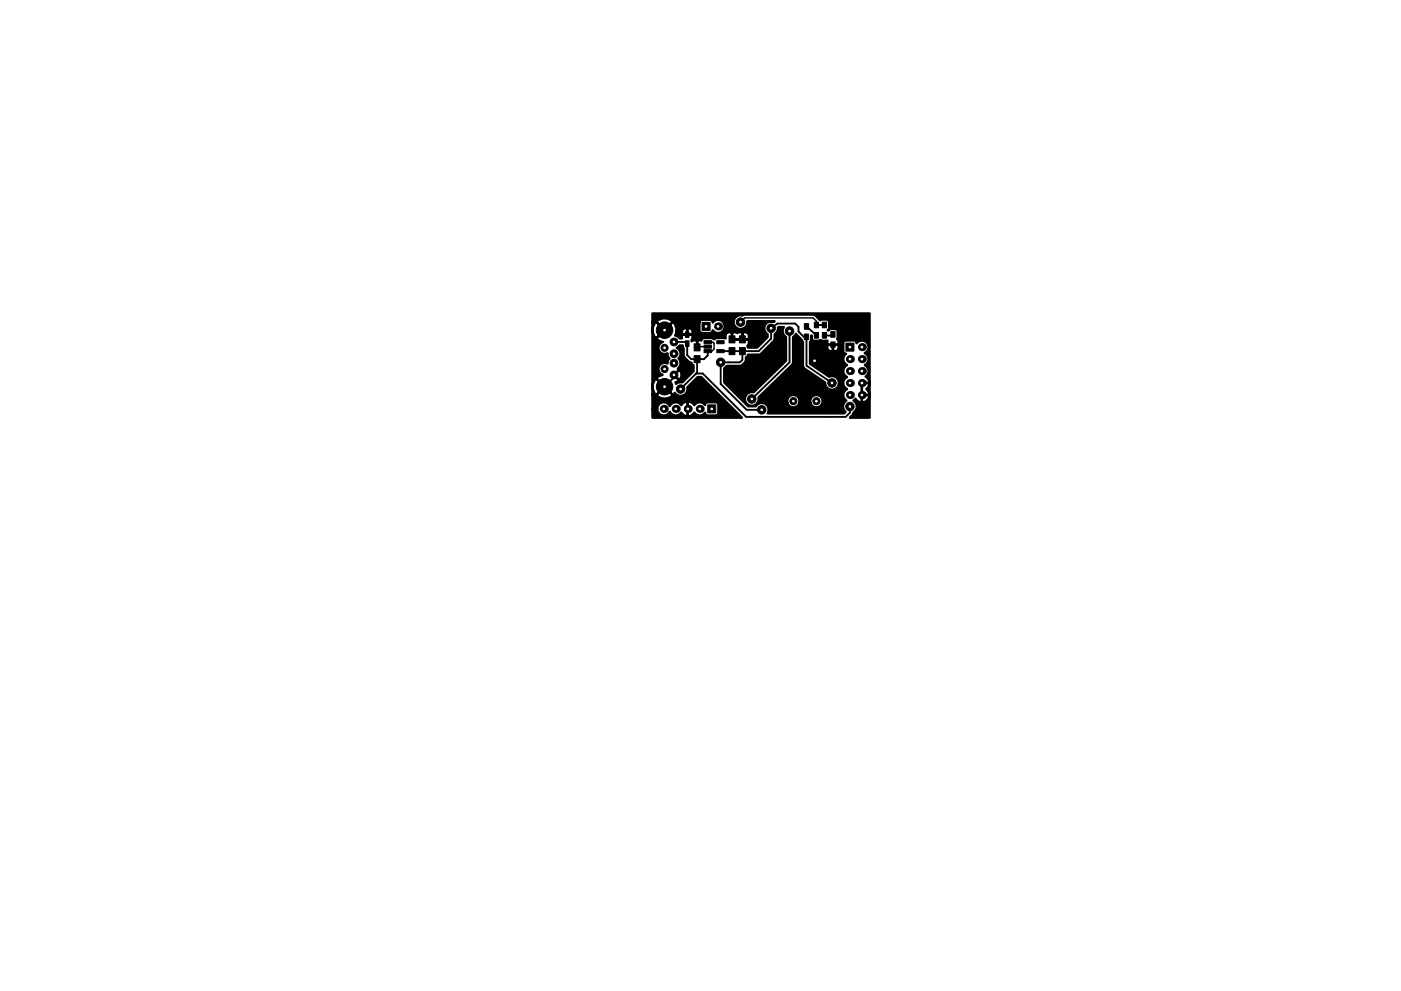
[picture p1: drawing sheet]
<svg xmlns="http://www.w3.org/2000/svg" width="297mm" height="210mm" viewBox="0 0 297 210" stroke-linecap="round" stroke-linejoin="round" font-family="sans-serif">
<g fill="#000" stroke="#000" stroke-width=".21">
<path d="M145.3 70.4h.8v1.2h-.8zM145.3 72.3h.8v1.2h-.8zM147.2 75.4h1.2v1.5h-1.2zM147.2 72.9h1.2v1.5h-1.2zM149.3 74.2h1.5v.6h-1.5zM149.3 73.2h1.5v.7h-1.5zM149.3 72.3h1.5v.6h-1.5zM148.9 68.4h1.7v1.7h-1.7zM152 72.3h1.5v.6h-1.5zM152 74.2h1.5v.6h-1.5zM154.6 73.7h1.2v1.5h-1.2zM154.6 71.2h1.2v1.5h-1.2z"/>
<path d="M156.8 73.7h1.2v1.5h-1.2zM156.8 71.2h1.2v1.5h-1.2zM170.5 68.7h.9v1.2h-.9zM170.5 70.9h.9v1.2h-.9zM172.6 70.5h1v1.2h-1zM172.6 68.3h1v1.2h-1zM174.3 70.5h1v1.2h-1zM174.3 68.3h1v1.2h-1zM176.2 72.5h.8v1.2h-.8zM176.2 70.3h.8v1.2h-.8zM179.3 72.8h1.7v1.7h-1.7zM150 85.9h1.8v1.7h-1.8z"/>
<circle cx="140.9" cy="78.3" r=".75"/>
<circle cx="140.9" cy="73.8" r=".75"/>
<circle cx="140.9" cy="70" r="1.75"/>
<circle cx="142.9" cy="77" r=".82"/>
<circle cx="142.9" cy="75" r=".82"/>
<circle cx="142.9" cy="79.5" r=".82"/>
<circle cx="142.9" cy="72.5" r=".82"/>
<circle cx="152.8" cy="76.9" r=".9"/>
<circle cx="157" cy="68.3" r=".9"/>
<circle cx="163.5" cy="69.6" r=".9"/>
<circle cx="167.4" cy="70.2" r=".9"/>
<circle cx="172.7" cy="76.5" r=".9"/>
<circle cx="140.9" cy="82" r="1.75"/>
<circle cx="144.3" cy="82.5" r=".9"/>
<circle cx="159.4" cy="84.6" r=".9"/>
<circle cx="161.5" cy="86.9" r=".9"/>
<circle cx="168.2" cy="85.1" r=".75"/>
<circle cx="173.1" cy="85.1" r=".75"/>
<circle cx="176.4" cy="81.2" r=".9"/>
<circle cx="180.2" cy="86.2" r=".9"/>
</g>
<g fill="#000">
<circle cx="152.2" cy="69.2" r=".85"/>
<circle cx="180.2" cy="78.7" r=".85"/>
<circle cx="180.2" cy="76.2" r=".85"/>
<circle cx="182.7" cy="73.6" r=".85"/>
<circle cx="182.7" cy="76.2" r=".85"/>
<circle cx="182.7" cy="78.7" r=".85"/>
<circle cx="140.7" cy="86.7" r=".85"/>
<circle cx="143.3" cy="86.7" r=".85"/>
<circle cx="145.8" cy="86.7" r=".85"/>
<circle cx="148.4" cy="86.7" r=".85"/>
<circle cx="180.2" cy="81.3" r=".85"/>
<circle cx="180.2" cy="83.8" r=".85"/>
<circle cx="182.7" cy="83.8" r=".85"/>
<circle cx="182.7" cy="81.3" r=".85"/>
</g>
<path d="M142.9 79.5v.5l-2 2M142.9 72.5h2.4M145.7 72.9v2.4l.9 .9h2.6l.8-.8v-.9M147.6 79.2h1.4l9.2 9.2h21.1l.9-.9v-1.3M148.1 75.9l-.3 .3v2.8l-3.5 3.5M148.2 74l-.2 .2M152.8 74.5h8.1l2.6-2.7v-2.2l1.3-1h3.8l.7 .7v1l1.1 1.2h.6v6.1l5.4 3.6M157.5 74.5h-.1v1.8l-.5 .6h-4.1v4.5l5.5 5.5h3.2M167.4 70.2v6.7l-8 7.7M171 69.3l2 1.8M173.1 68.9l1.7 .1M174.8 71.1l1.5 .1" fill="none" stroke="#000" stroke-width=".4"/>
<path d="M148 76.3v.4M163.5 69.6v.1M163.5 69.7h.1M170.6 71.1l.4 .4M173 68.9h.1M173 71.1h.1M174.8 68.9v.1M174.8 71.1h.1M176.6 70.9l-.3 .3M161.5 86.9l-.1 .2M176.4 81.3h.1" fill="none" stroke="#000" stroke-width=".25"/>
<path d="M145.3 72.5l.4 .4M147.8 76.2l-.1 .1M150 73.5h-2.1l-.1 .2M150 72.6h1.2l.2 .2v1.2l-.5 .5h-.9M157 68.3l.9-.9h14.5l.7 .7v.8" fill="none" stroke="#000" stroke-width=".3"/>
<path d="M143.5 73.8l.6-.5h.7l.1 .6v1.4a2.43 2.43 0 0 0 1.4 1.6h.3l.2 .4 .2 .2v1.2l-2.3 2.4a1.33 1.33 0 0 0-1.4 .4l-.1-.4 .6-.3 .1-.2-1-1 1 .9h.3a1.61 1.61 0 0 0 0-1.9l-.3-.1-1 1 1-1-.2-.3a1.36 1.36 0 0 0 .1-2.2 1.34 1.34 0 0 0-.3-2.2zM138.3 66.5h46.1v22.1h-4.2l.5-.5 .3-.6a1.49 1.49 0 0 0-.1-2.5l.5-.4 .5 .6 .6 .2 .2-.2v-1.4v1.4l.3 .2a1.6 1.6 0 0 0 1.3-1.3l-.1-.3h-1.5v-2.5v2.5h1.5l.1-.2-.3-.7-.3-.4 .3-.3 .3-.6-.1-.3h-1.5h1.5l.1-.3a1.54 1.54 0 0 0-.8-1.1 1.37 1.37 0 0 0-.2-2.4 1.39 1.39 0 0 0 .9-1.3 1.39 1.39 0 0 0-.9-1.3 1.4 1.4 0 0 0 .5-2.2 1.4 1.4 0 0 0-2.2 .1l-.3-.5-2-.1a.56 .56 0 0 0-.5 .6v1.9l.6 .4a1.37 1.37 0 0 0 .2 2.4 1.39 1.39 0 0 0-.8 1.2 1.39 1.39 0 0 0 .8 1.3 1.39 1.39 0 0 0-.8 1.3 1.39 1.39 0 0 0 .8 1.2 1.37 1.37 0 0 0-.8 1.2 1.37 1.37 0 0 0 .7 1.3 1.44 1.44 0 0 0-.2 2.4l-.3 .3h-16.2a1.47 1.47 0 0 0-.5-2 1.47 1.47 0 0 0-2.1 .5h-1.6l-5-5.1v-3l.5-.5h3.1a1.77 1.77 0 0 0 1-1.8l.4-.6h2.3l.5-.2 2.8-2.9 .1-1.2 .4-.4 .3-1 1.2-.1a1.46 1.46 0 0 0 .4 2.1v5.1l-6.8 6.6a1.47 1.47 0 0 0-1.8 .9 1.47 1.47 0 0 0 .8 1.9 1.47 1.47 0 0 0 1.9-.6h6.2l.2 .5a1.32 1.32 0 0 0 1.4 .5 1.32 1.32 0 0 0 1-1h2.3l.2 .5a1.33 1.33 0 0 0 2.2 0 1.33 1.33 0 0 0-.8-2.1 1.33 1.33 0 0 0-1.6 1.6h-2.3v-.5a1.33 1.33 0 0 0-1.5-1.1 1.33 1.33 0 0 0-1.1 1.6h-6.2l.1-.5v-.6l7.3-7.1 .1-5.7 .5-.7 1.3 1.3 .2 .4v5.1l.2 .4 4.6 3.2a1.46 1.46 0 0 0 1.6 1.5 1.46 1.46 0 0 0 1.2-1.8 1.46 1.46 0 0 0-2-1l-4.1-2.7v-3.9h3.7v.6a.72 .72 0 0 0 1.2 .4v-1.1v1.1l.2 .2a.81 .81 0 0 0 1-.6v-.6l-.2-.1h-2l-.2 .1h-3.7v-.8l.3-.4v-.9l.1 .5a.56 .56 0 0 0 .5 .6h1l.3-.2a1.79 1.79 0 0 0 1.6 .2l-.1 .7 .2 .1h2l.2-.1v-.6l-.3-.5 .1-.4v-1.2a.56 .56 0 0 0-.6-.5h-.8l-.6 .3-.1-.1 .3-.5v-1.2a.56 .56 0 0 0-.5-.5h-1l-.3 .2-.3-.2a2.04 2.04 0 0 0-1.3-1.1h-14.5l-.6 .2a1.47 1.47 0 0 0-1.8 1.3 1.47 1.47 0 0 0 1.5 1.6 1.47 1.47 0 0 0 1.5-1.7h5.7l-.2 .2a1.46 1.46 0 0 0-1.8 .7 1.46 1.46 0 0 0 .5 1.9v.6l-2.2 2.2h-1.9l-.2-.3 .4-.5v-.7l-.2-.2h-3.4v-1.3v1.3h2.2v-1.3v1.3h1.2l.2-.2v-.7l-.4-.5-.2-.1h-.6l-.2 .2-.2-.2-.9 .2-.9-.2-.2 .2-.2-.2h-.6l-.5 .3-.1 1-1.8-.1a.8 .8 0 0 1-1.2 0h-1.5l-.4 .2-.2 .4-.7-.1-.2 .2v1.3v-1.3l-.2-.2h-.6l-.4 .2v-.3l.2-.4v-.5l-.2-.2h-1.8l-.2 .2v.6h-.5l-.4-.4-.6-.2 .3-1h1.2v.6l.2 .2h.9v-1.2v1.2h.9l.2-.2v-.6a.67 .67 0 0 0-.4-.5 .67 .67 0 0 0-.7 .1 .66 .66 0 0 0-.7-.1 .66 .66 0 0 0-.4 .5h-1.2v-.6l-.3-.9-.5-.3h5.7v1.7l.1 .4 .5 .2h1.7a.56 .56 0 0 0 .5-.6 1.39 1.39 0 0 0 2.1 .2 1.39 1.39 0 0 0 0-2.1 1.39 1.39 0 0 0-2.1 .2l-.3-.5-1.9-.1a.56 .56 0 0 0-.6 .6h-5.7l-3.4 3.3 .2 .4 1.1 .4a1.31 1.31 0 0 0-.8 1.8 1.31 1.31 0 0 0 1.8 .6v.4l.5 .7-.5 .8v.4a1.31 1.31 0 0 0-1.8 .6 1.31 1.31 0 0 0 .8 1.7l-1.1 .5-.2 .4 3.4 3.3 .5-.4a1.47 1.47 0 0 0 1.8 .6 1.47 1.47 0 0 0 .8-1.7l2.2-2.2h.8l8.6 8.6h-19v-1.9h1a1.4 1.4 0 0 0 1.1 1.4 1.4 1.4 0 0 0 1.6-.8 1.37 1.37 0 0 0 2.4 .2 1.54 1.54 0 0 0 1.2 .8l.2-.1v-2.9v2.9l.3 .1 .7-.3 .4-.5 .2 .3a1.37 1.37 0 0 0 2.1-.2l.3 .5 2 .1a.56 .56 0 0 0 .5-.6v-1.7l-.1-.4-.4-.2h-1.8a.56 .56 0 0 0-.5 .6 1.34 1.34 0 0 0-2.3 .1 1.54 1.54 0 0 0-1.1-.8l-.3 .1-.3-.1-.6 .3-.5 .5-.1-.3a1.39 1.39 0 0 0-2.3 .5 1.39 1.39 0 0 0-1.6-.8 1.39 1.39 0 0 0-1.1 1.3h-1v-3h.9l.2 .4a2.55 2.55 0 0 0 3 0l.2-.4-1.7-1.6-1.7 1.6h-.9v-1.2l.5 1 .4 .2 1.7-1.7-1.7-1.6-.4 .2-.4 .9-.1 1v-12l.5 1 .4 .2 1.7-1.7-1.7-1.6-.4 .2-.4 .9-.1 1v-2.1h.9l1.7 1.6 1.7-1.6-.2-.4-.9-.4-1-.1-1.1 .5-.2 .4h-.9z" fill="#000" stroke="#000" stroke-width=".5"/>
<g fill="#fff" stroke="#fff" stroke-width=".21">
<circle cx="152.8" cy="76.9" r=".17"/>
<circle cx="161.5" cy="86.9" r=".17"/>
<circle cx="163.5" cy="69.6" r=".18"/>
<circle cx="176.4" cy="81.2" r=".17"/>
<circle cx="172.7" cy="76.5" r=".17"/>
<circle cx="167.4" cy="70.2" r=".17"/>
<circle cx="159.4" cy="84.6" r=".18"/>
<circle cx="157" cy="68.3" r=".17"/>
<circle cx="180.2" cy="86.2" r=".17"/>
<circle cx="144.3" cy="82.5" r=".17"/>
<circle cx="173.1" cy="85.1" r=".17"/>
<circle cx="168.2" cy="85.1" r=".17"/>
<circle cx="180.2" cy="73.6" r=".18"/>
<circle cx="182.7" cy="73.6" r=".18"/>
<circle cx="180.2" cy="76.2" r=".18"/>
<circle cx="182.7" cy="76.2" r=".18"/>
<circle cx="180.2" cy="78.7" r=".18"/>
<circle cx="182.7" cy="78.7" r=".18"/>
<circle cx="180.2" cy="81.3" r=".18"/>
<circle cx="182.7" cy="81.3" r=".18"/>
<circle cx="180.2" cy="83.8" r=".18"/>
<circle cx="182.7" cy="83.8" r=".18"/>
<circle cx="150.9" cy="86.7" r=".17"/>
<circle cx="148.4" cy="86.7" r=".17"/>
<circle cx="145.8" cy="86.7" r=".17"/>
<circle cx="143.3" cy="86.7" r=".17"/>
<circle cx="140.7" cy="86.7" r=".17"/>
<circle cx="149.7" cy="69.2" r=".17"/>
<circle cx="152.2" cy="69.2" r=".17"/>
<circle cx="140.9" cy="73.8" r=".18"/>
<circle cx="142.9" cy="77" r=".18"/>
<circle cx="142.9" cy="75" r=".18"/>
<circle cx="142.9" cy="79.5" r=".18"/>
<circle cx="142.9" cy="72.5" r=".18"/>
<circle cx="140.9" cy="82" r=".18"/>
<circle cx="140.9" cy="70" r=".18"/>
<circle cx="140.9" cy="78.3" r=".18"/>
</g>
</svg>
